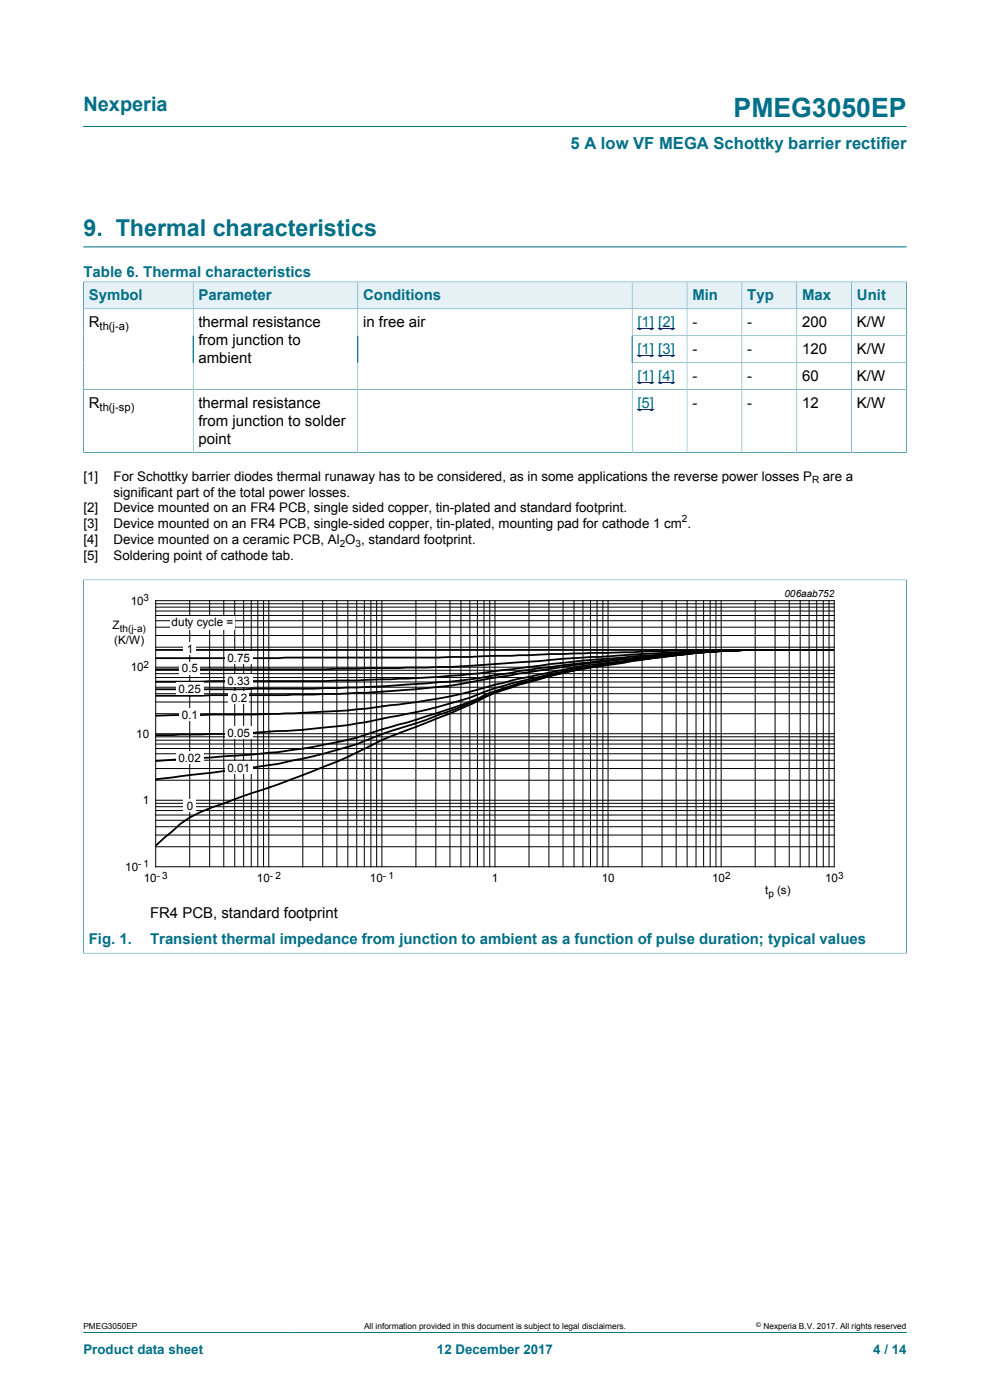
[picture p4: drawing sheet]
<svg xmlns="http://www.w3.org/2000/svg" width="210mm" height="297mm" viewBox="0 0 210 297" stroke-linecap="round" stroke-linejoin="round" font-family="sans-serif">
<defs><g id="words">
<text font-size="5.6" fill="#007088" x="155.6" y="24.8">PMEG3050EP</text>
<text font-size="4.9" fill="#007088" x="17.7" y="50">9. Thermal characteristics</text>
<text font-size="4.2" fill="#007088" x="17.7" y="23.6">Nexperia</text>
<text font-size="3.5" fill="#007088" x="121" y="31.7">5 A low VF MEGA Schottky barrier rectifier</text>
<g font-size="3.2" fill="#007088">
<text x="17.7" y="58.7">Table 6. Thermal characteristics</text>
<text x="18.8" y="63.7">Symbol</text>
<text x="42.1" y="63.7">Parameter</text>
<text x="77" y="63.7">Conditions</text>
<text x="146.9" y="63.7">Min</text>
<text x="158.5" y="63.7">Typ</text>
<text x="170.1" y="63.7">Max</text>
<text x="181.8" y="63.7">Unit</text>
<text x="18.8" y="200.3">Fig. 1.</text>
<text x="31.8" y="200.3">Transient thermal impedance from junction to ambient as a function of pulse duration; typical values</text>
</g>
<g font-size="3.2">
<text x="18.8" y="69.4">R</text>
<text x="42.1" y="69.4">thermal resistance</text>
<text x="77" y="69.4">in free air</text>
<text x="146.9" y="69.4">-</text>
<text x="158.5" y="69.4">-</text>
<text x="170.1" y="69.4">200</text>
<text x="181.8" y="69.4">K/W</text>
<text x="42.1" y="73.2">from junction to</text>
<text x="42.1" y="77">ambient</text>
<text x="146.9" y="75.1">-</text>
<text x="158.5" y="75.1">-</text>
<text x="170.1" y="75.1">120</text>
<text x="181.8" y="75.1">K/W</text>
<text x="146.9" y="80.8">-</text>
<text x="158.5" y="80.8">-</text>
<text x="170.1" y="80.8">60</text>
<text x="181.8" y="80.8">K/W</text>
<text x="18.8" y="86.5">R</text>
<text x="42.1" y="86.5">thermal resistance</text>
<text x="146.9" y="86.5">-</text>
<text x="158.5" y="86.5">-</text>
<text x="170.1" y="86.5">12</text>
<text x="181.8" y="86.5">K/W</text>
<text x="42.1" y="90.3">from junction to solder</text>
<text x="42.1" y="94.1">point</text>
<text x="31.8" y="194.8">FR4 PCB, standard footprint</text>
</g>
<g font-size="3.2" fill="#00f">
<text x="135.2" y="69.4">[1] [2]</text>
<text x="135.2" y="75.1">[1] [3]</text>
<text x="135.2" y="80.8">[1] [4]</text>
<text x="135.2" y="86.5">[5]</text>
</g>
<g font-size="2.8">
<text x="17.7" y="101.9">[1]</text>
<text x="24.1" y="101.9">For Schottky barrier diodes thermal runaway has to be considered, as in some applications the reverse power losses P</text>
<text x="174.6" y="101.9">are a</text>
<text x="24.1" y="105.3">significant part of the total power losses.</text>
<text x="17.7" y="108.7">[2]</text>
<text x="17.7" y="112.1">[3]</text>
<text x="24.1" y="108.7">Device mounted on an FR4 PCB, single sided copper, tin-plated and standard footprint.</text>
<text x="24.1" y="112.1">Device mounted on an FR4 PCB, single-sided copper, tin-plated, mounting pad for cathode 1 cm .</text>
<text x="17.7" y="115.5">[4]</text>
<text x="17.7" y="118.9">[5]</text>
<text x="24.1" y="115.5">Device mounted on a ceramic PCB, Al O , standard footprint.</text>
<text x="24.1" y="118.9">Soldering point of cathode tab.</text>
</g>
<g font-size="2.8" fill="#007088">
<text x="17.7" y="287.2">Product data sheet</text>
<text x="92.7" y="287.2">12 December 2017</text>
<text x="185.2" y="287.2">4 / 14</text>
</g>
<g font-size="2.5">
<text x="27.7" y="128.3">10</text>
<text x="23.9" y="133.5">Z</text>
<text x="24.2" y="136.5">(K/W)</text>
<text x="36.4" y="132.8">duty cycle</text>
<text x="48.1" y="132.8">=</text>
<text x="27.7" y="142.4">10</text>
<text x="38.6" y="142.6">0.</text>
<text x="39.6" y="138.5">1</text>
<text x="40.6" y="142.6">5</text>
<text x="48.3" y="140.5">0.</text>
<text x="50.3" y="140.5">75</text>
<text x="37.8" y="147">0.25</text>
<text x="48.3" y="145.2">0.</text>
<text x="49" y="148.9">0</text>
<text x="50.3" y="145.2">33</text>
<text x="50.4" y="148.9">.2</text>
<text x="38.6" y="152.6">0.</text>
<text x="40.6" y="152.6">1</text>
<text x="28.9" y="156.5">10</text>
<text x="37.8" y="161.7">0.02</text>
<text x="48.3" y="156.4">0.</text>
<text x="50.3" y="156.4">05</text>
<text x="48.3" y="163.8">0.</text>
<text x="50.3" y="163.8">01</text>
<text x="30.3" y="170.6">1</text>
<text x="39.6" y="171.8">0</text>
<text x="26.5" y="184.7">10</text>
<text x="30.5" y="187.2">10</text>
<text x="54.5" y="187.2">10</text>
<text x="78.5" y="187.2">10</text>
<text x="104.3" y="187.2">1</text>
<text x="127.6" y="187.2">10</text>
<text x="151.1" y="187.2">10</text>
<text x="162.3" y="189.7">t</text>
<text x="164.8" y="189.7">(s)</text>
<text x="175" y="187.2">10</text>
</g>
<g font-size="2.4">
<text x="21.1" y="70">th(j-a)</text>
<text x="21.1" y="87.1">th(j-sp)</text>
</g>
<g font-size="2.1">
<text x="172.2" y="102.5">R</text>
<text x="144.7" y="110.6">2</text>
<text x="72.1" y="116">2</text>
<text x="75.4" y="116">3</text>
<text x="30.5" y="127.6">3</text>
<text x="166.4" y="126.6">006aab752</text>
<text x="25.4" y="134">th(j-a)</text>
<text x="30.5" y="141.6">2</text>
<text x="29.3" y="184">- 1</text>
<text x="33.3" y="186.5">- 3</text>
<text x="57.3" y="186.5">- 2</text>
<text x="81.2" y="186.5">- 1</text>
<text x="153.8" y="186.5">2</text>
<text x="163" y="190.2">p</text>
<text x="177.8" y="186.5">3</text>
</g>
<g font-size="1.8">
<text x="17.7" y="282">PMEG3050EP</text>
<text x="77.2" y="282">All information provided in this document is subject to legal disclaimers.</text>
<text x="161.9" y="282">Nexperia B.V. 2017. All rights reserved</text>
</g>
<text font-size="1.4" x="160.4" y="281.6">©</text>
</g></defs>
<path d="M17.7 26.8h174.6M17.7 52.4h174.6M17.7 282.6h174.6" fill="none" stroke="#007088" stroke-width=".21"/>
<path d="M17.8 59.9h23.1v5.5h-23.1z" fill="#e5f1f4"/>
<path d="M17.7 59.7v5.8h23.3v-5.7h-23.4" fill="none" stroke="#007088" stroke-width=".21"/>
<path d="M41.1 59.9h34.7v5.5h-34.7z" fill="#e5f1f4"/>
<path d="M41 59.8h34.9v5.7h-34.9z" fill="none" stroke="#007088" stroke-width=".21"/>
<path d="M76 59.9h58v5.5h-58z" fill="#e5f1f4"/>
<path d="M75.9 59.8h58.2v5.7h-58.2z" fill="none" stroke="#007088" stroke-width=".21"/>
<path d="M134.2 59.9h11.5v5.5h-11.5z" fill="#e5f1f4"/>
<path d="M134.1 59.8h11.6v5.7h-11.6z" fill="none" stroke="#007088" stroke-width=".21"/>
<path d="M145.8 59.9h11.5v5.5h-11.5z" fill="#e5f1f4"/>
<path d="M145.7 59.8h11.7v5.7h-11.7z" fill="none" stroke="#007088" stroke-width=".21"/>
<path d="M157.4 59.9h11.5v5.5h-11.5z" fill="#e5f1f4"/>
<path d="M157.4 59.8h11.6v5.7h-11.6z" fill="none" stroke="#007088" stroke-width=".21"/>
<path d="M169.1 59.9h11.5v5.5h-11.5z" fill="#e5f1f4"/>
<path d="M169 59.8h11.7v5.7h-11.7z" fill="none" stroke="#007088" stroke-width=".21"/>
<path d="M180.7 59.9h11.5v5.5h-11.5z" fill="#e5f1f4"/>
<g fill="none" stroke="#007088" stroke-width=".21">
<path d="M192.3 59.7v36.4M192.4 59.8h-11.7v36.2M41 65.5v30.5M75.9 65.5v30.5M134.1 65.5v30.5M134.1 71.2h58.2M134.1 76.9h58.2M145.7 65.5v30.5M157.4 65.5v30.5M169 65.5v30.5M192.3 65.5h-174.6v30.6M17.6 96h174.8"/>
<path d="M192.3 82.7h-174.6M17.6 123h174.8M17.7 122.9v79.4M192.3 122.9v79.4M17.6 202.2h174.8"/>
</g>
<path d="M135.2 69.7h3.6M135.2 75.4h3.6M139.6 69.7h3.6M139.6 75.4h3.6M135.2 81.1h3.6M135.2 86.9h3.6M139.6 81.1h3.6" fill="none" stroke="#00f" stroke-width=".21"/>
<path d="M20.3 124.6h169.4v66.3h-169.4z" fill="none" stroke="#fff" stroke-width=".21"/>
<g fill="none" stroke="#000" stroke-width=".21">
<path d="M33 127.4h144v56.5h-144zM33 137.3h144M33 134.8h144M33 133.1h144M33 131.7h144M33 130.6h144M33 129.6h144M33 128.8h144M33 128.1h144M40.2 127.4v56.5M44.5 127.4v56.5M47.5 127.4v56.5"/>
<path d="M49.8 127.4v56.5M51.7 127.4v56.5M53.3 127.4v56.5M54.7 127.4v56.5M55.9 127.4v56.5M57 127.4v56.5M64.2 127.4v56.5M68.5 127.4v56.5M71.5 127.4v56.5M73.8 127.4v56.5M75.7 127.4v56.5M77.3 127.4v56.5"/>
<path d="M78.7 127.4v56.5M79.9 127.4v56.5M81 127.4v56.5M88.2 127.4v56.5M92.4 127.4v56.5M95.4 127.4v56.5M97.8 127.4v56.5M99.7 127.4v56.5M101.3 127.4v56.5M102.7 127.4v56.5M103.9 127.4v56.5M105 127.4v56.5"/>
<path d="M112.2 127.4v56.5M116.4 127.4v56.5M119.4 127.4v56.5M121.8 127.4v56.5M123.7 127.4v56.5M125.3 127.4v56.5M126.7 127.4v56.5M127.9 127.4v56.5M129 127.4v56.5M136.2 127.4v56.5M140.4 127.4v56.5M143.4 127.4v56.5"/>
<path d="M145.7 127.4v56.5M147.6 127.4v56.5M149.3 127.4v56.5M150.6 127.4v56.5M151.9 127.4v56.5M153 127.4v56.5M160.2 127.4v56.5M164.4 127.4v56.5M167.4 127.4v56.5M169.7 127.4v56.5M171.6 127.4v56.5M173.2 127.4v56.5"/>
<path d="M174.6 127.4v56.5M175.9 127.4v56.5M33 159.9h144M33 158.8h144M33 157.8h144M33 157h144M33 156.3h144M33 155.7h144M33 151.4h144M33 148.9h144M33 147.2h144M33 145.8h144"/>
<path d="M33 144.7h144M33 143.7h144M33 142.9h144M33 142.2h144M33 141.5h144M33 179.6h144M33 177.1h144M33 175.4h144M33 174h144M33 172.9h144M33 172h144M33 171.1h144"/>
<path d="M33 170.4h144M33 169.8h144M33 165.5h144M33 163h144M33 161.3h144"/>
</g>
<g fill="none" stroke="#000" stroke-width=".38">
<path d="M33.2 137.9h119.6M136.1 139.9a182.1 182.1 0 0 0-32.9 6.7 84.4 84.4 0 0 1-15 4.5l-3.6 .7a156.3 156.3 0 0 1-20.3 3l-7.1 .4a240.7 240.7 0 0 1-18.9 .6l-5.1 .1M136.1 139.9l-7.3 1.1M145.7 138.5l-9.6 .9a396.4 396.4 0 0 0-36.3 4.7 401.7 401.7 0 0 1-46.1 2l-1.8 .1h-18.7M145.7 138.5a456.5 456.5 0 0 0-37.2 4.7l-6.9 1.2a137.3 137.3 0 0 1-18.7 2.2 564.6 564.6 0 0 1-37.9 .9l-11.8 .1M145.7 138.8l-9.6 1.1M145.7 138.8l-7.4 .8-16.6 2.6M152.8 137.9h7.3M152.8 137.9l-14.5 .2-4.2 .3-19.7 .5a1128.1 1128.1 0 0 1-53.8 .6l-1.6 .1h-25.8M152.8 138l-9.4 .4a956.3 956.3 0 0 0-36.5 2.3 220.9 220.9 0 0 1-20.7 .9l-17.3 .4h-35.7M152.8 138a573.3 573.3 0 0 0-51.2 4.9 410.2 410.2 0 0 1-41 1.6l-27.4 .1M152.8 138l-7.1 .5"/>
<path d="M152.8 138.1l-7.1 .4M152.8 138.1a309.1 309.1 0 0 0-24 2.5 126.5 126.5 0 0 0-16.6 3l-7.1 1.6a117.6 117.6 0 0 1-24 4.6 174.5 174.5 0 0 1-20.5 1.5l-6.9 .3h-8.7l-11.8 .2M152.8 138.1l-7.1 .7M160.1 137.9h16.6M160.1 137.9l-7.3 .1M160.1 137.9l-7.3 .2M121.7 142.2a137.9 137.9 0 0 0-16.6 4.7 163.5 163.5 0 0 1-20.5 7.7l-3.5 1.1a85.3 85.3 0 0 1-16.8 5.2 166.6 166.6 0 0 1-19.3 3l-11.8 1.4M121.7 142.2a171.5 171.5 0 0 0-16.6 4.8l-1.9 .7a146.8 146.8 0 0 1-18.6 7.9 58.7 58.7 0 0 0-8.8 4 80.2 80.2 0 0 1-9.3 3.9 182.8 182.8 0 0 1-14.6 5.3l-4.3 1.6a29.4 29.4 0 0 0-9.3 4.4l-5.1 4.5M128.8 141a131.3 131.3 0 0 0-25.6 6.2 72.4 72.4 0 0 1-12.8 4.8l-4.2 1.3-5.1 1.4a95 95 0 0 1-20.5 4.6l-6.9 .8-20.5 1.3M128.8 141l-7.1 1.2"/>
</g>
<g fill="#fff">
<path d="M39 136.2h2.5v2.6h-2.5z"/>
<path d="M36 130.7h13.7v2.9h-13.7z"/>
<path d="M47.8 138.2h5.8v2.6h-5.8z"/>
<path d="M38.1 140.6h4.3v2.5h-4.3z"/>
<path d="M47.8 143h5.8v2.6h-5.8z"/>
<path d="M48.5 146.7h4.4v2.6h-4.4z"/>
<path d="M37.3 144.8h5.9v2.6h-5.9z"/>
<path d="M38.1 150.4h4.3v2.5h-4.3z"/>
<path d="M47.8 154.2h5.8v2.6h-5.8z"/>
<path d="M37.3 159.5h5.9v2.6h-5.9z"/>
<path d="M47.8 161.6h5.8v2.6h-5.8z"/>
<path d="M39 169.6h2.5v2.6h-2.5z"/>
</g>
<use href="#words"/>
</svg>
